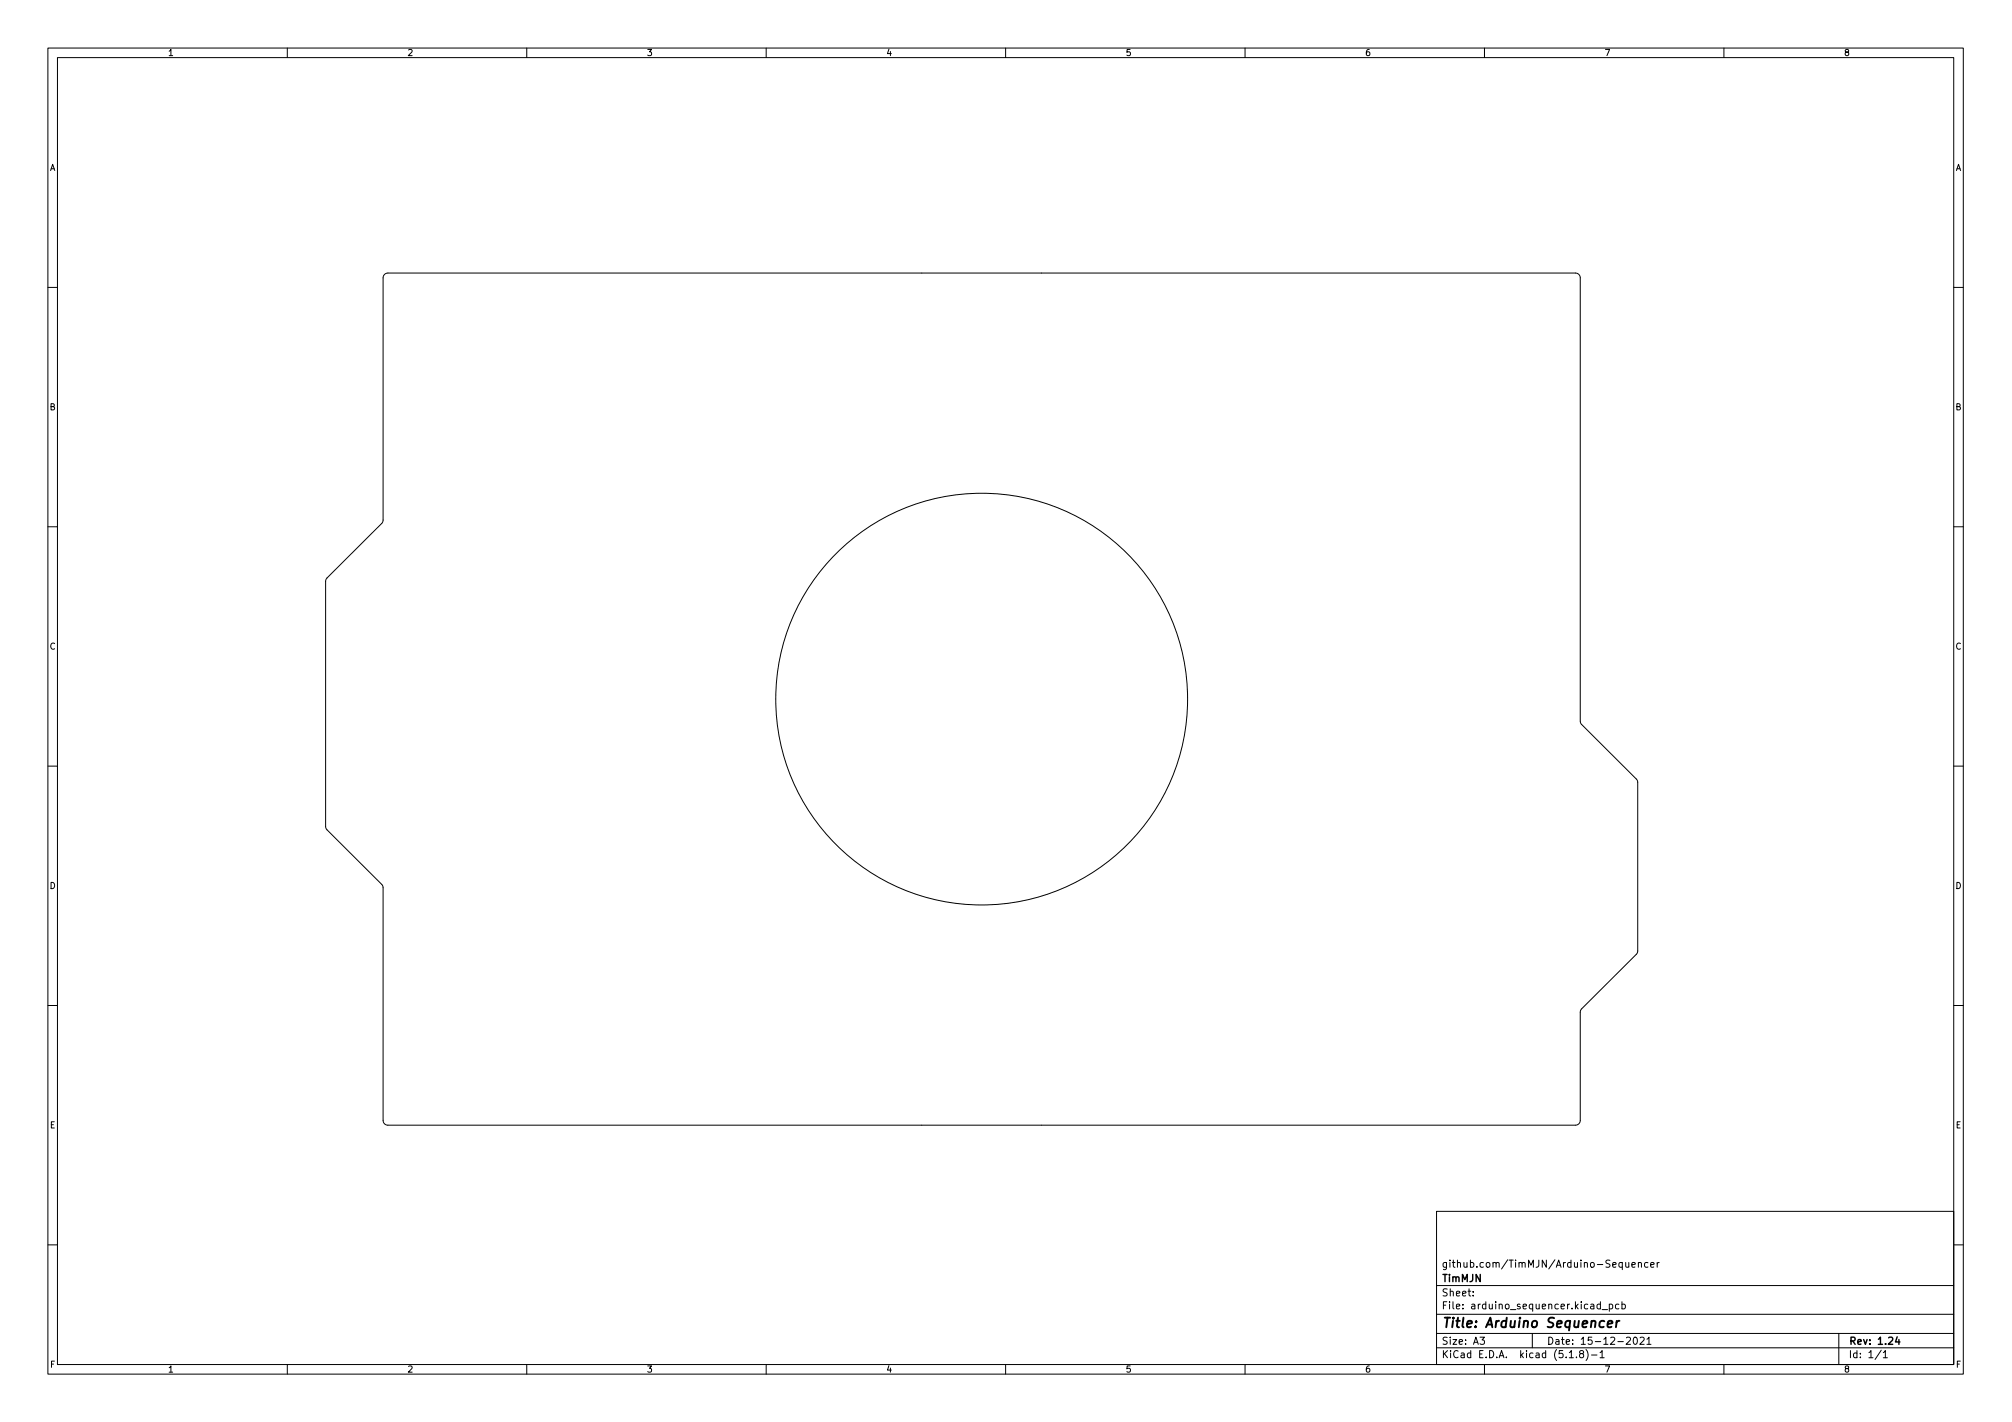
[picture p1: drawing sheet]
<svg xmlns="http://www.w3.org/2000/svg" width="420mm" height="297mm" viewBox="0 0 420 297" stroke-linecap="round" stroke-linejoin="round" font-family="sans-serif">
<defs><g id="words">
<text font-size="2.8" x="301" y="277.3">Title: Arduino Sequencer</text>
<g font-size="2.1">
<text x="301" y="267.8">TimMJN</text>
<text x="301" y="264.8">github.com/TimMJN/Arduino-Sequencer</text>
<text x="301" y="273.5">File: arduino_sequencer.kicad_pcb</text>
<text x="301" y="270.8">Sheet:</text>
<text x="301" y="280.9">Size: A3</text>
<text x="323" y="280.9">Date: 15-12-2021</text>
<text x="386" y="280.9">Rev: 1.24</text>
<text x="301" y="283.7">KiCad E.D.A. kicad (5.1.8)-1</text>
<text x="386" y="283.7">Id: 1/1</text>
</g>
<g font-size="1.8">
<text x="35" y="11.7">1</text>
<text x="85" y="11.7">2</text>
<text x="135" y="11.7">3</text>
<text x="185" y="11.7">4</text>
<text x="235" y="11.7">5</text>
<text x="285" y="11.7">6</text>
<text x="335" y="11.7">7</text>
<text x="385" y="11.7">8</text>
<text x="10.3" y="35.7">A</text>
<text x="408.3" y="35.7">A</text>
<text x="10.3" y="85.7">B</text>
<text x="408.3" y="85.7">B</text>
<text x="10.3" y="135.7">C</text>
<text x="408.3" y="135.7">C</text>
<text x="10.3" y="185.7">D</text>
<text x="408.3" y="185.7">D</text>
<text x="10.4" y="235.7">E</text>
<text x="408.4" y="235.7">E</text>
<text x="10.4" y="285.7">F</text>
<text x="35" y="286.7">1</text>
<text x="85" y="286.7">2</text>
<text x="135" y="286.7">3</text>
<text x="185" y="286.7">4</text>
<text x="235" y="286.7">5</text>
<text x="285" y="286.7">6</text>
<text x="335" y="286.7">7</text>
<text x="385" y="286.7">8</text>
<text x="408.4" y="285.7">F</text>
</g>
</g></defs>
<g fill="none" stroke="#000" stroke-width=".21">
<path d="M10 10h400v277h-400zM12 12h396v273h-396zM60 10v2M110 10v2M160 10v2M210 10v2M260 10v2M310 10v2M360 10v2M80.3 57.3l.7-.3h248a1 1 0 0 1 1 1v92.7l.3 .6 11.5 11.5 .2 .6v35.4l-.3 .5-11.6 11.8-.1 22.9a1 1 0 0 1-1 1h-248a1 1 0 0 1-1-1v-48.7l-.3-.6-11.4-11.4-.3-.6v-51.3l.3-.7 11.4-11.4 .3-.5v-50.8zM10 60h2M408 60h2"/>
<path d="M10 110h2M408 110h2M10 160h2M408 160h2M10 210h2M408 210h2M300 253h108v32h-108zM10 260h2M300 278.5h108M300 274.5h108M300 268.5h108M307.6 270.6v.1"/>
<path d="M307.6 269.8v.1M309.1 279.3h.9l-.5 .6 .4 .1v.7l-.2 .1-.6-.1M320 278.5v3M334.2 272.5l-.4-.1-.3 .3 .1 .6h.6M334.2 271.9v1.5M334.6 273.6h1.1M336.1 272.5l.4-.1 .3 .3-.2 .6h-.5M336.1 272.4v1.5M338.1 272.5l-.5-.1-.2 .3 .1 .6h.6M338.7 272.5l.4-.1 .3 .3-.1 .6h-.6M338.7 271.9v1.5M339.5 263.7l.1 .9 .3 .1 .2-.1"/>
<path d="M339.6 279.5l.6-.2 .3 .4-.9 1.1h.9M340.1 263.7v1M340.8 264.2l.7-.1-.1-.3-.4-.1-.2 .2 .1 .7h.5M341.2 279.5l.2-.2a.8 .8 0 0 1 .5 .8 .8 .8 0 0 1-.5 .7l-.2-.1-.1-.5zM342.1 263.9l.2-.2 .4 .1 .1 .9M342.1 263.7v1M342.5 279.5l.6-.2 .2 .4-.9 1.1h.9M343.9 279.7l.5-.4v1.5M344.1 263.8l-.4-.1-.3 .3 .2 .6h.5M344.7 264.2l.7-.1-.1-.3-.4-.1-.2 .2 .1 .7h.5M346.1 263.7v1M346.5 263.7l-.4 .3"/>
<path d="M384 278.5v6.5M408 260h2M60 285v2M110 285v2M160 285v2M210 285v2M260 285v2M300 281.5h108M310 285v2M327.7 282.5l.4-.4v1.5M327.7 283.6h.9M329.2 283.5v.1"/>
<path d="M330.1 282.8l-.3-.3 .1-.2 .2-.2 .5 .1 .1 .2-.1 .2-.6 .2-.2 .2 .1 .5 .2 .1h.3l.3-.3v-.3l-.3-.2M331.2 281.9a1.72 1.72 0 0 1 0 2.3M332.3 283h1.2M334.1 282.5l.5-.4v1.5M334.1 283.6h.9M343.9 280.8h.9M360 285v2M392.8 282l-1.2 2M393.3 282.5l.4-.4v1.5M393.3 283.6h.8"/>
<circle cx="205" cy="146" r="43"/>
</g>
<path d="M396.2 279.2l-.4 1.1h1M396.5 279.8v1" fill="none" stroke="#000" stroke-width=".3"/>
<path d="M335.7 276.6l1-.2v-.4l-.6-.1-.3 .3-.1 .9h.8M337.6 275.9l-.1 1.3M338.2 275.9l-.4 .1-.2 .3" fill="none" stroke="#000" stroke-width=".4"/>
<use href="#words"/>
</svg>
